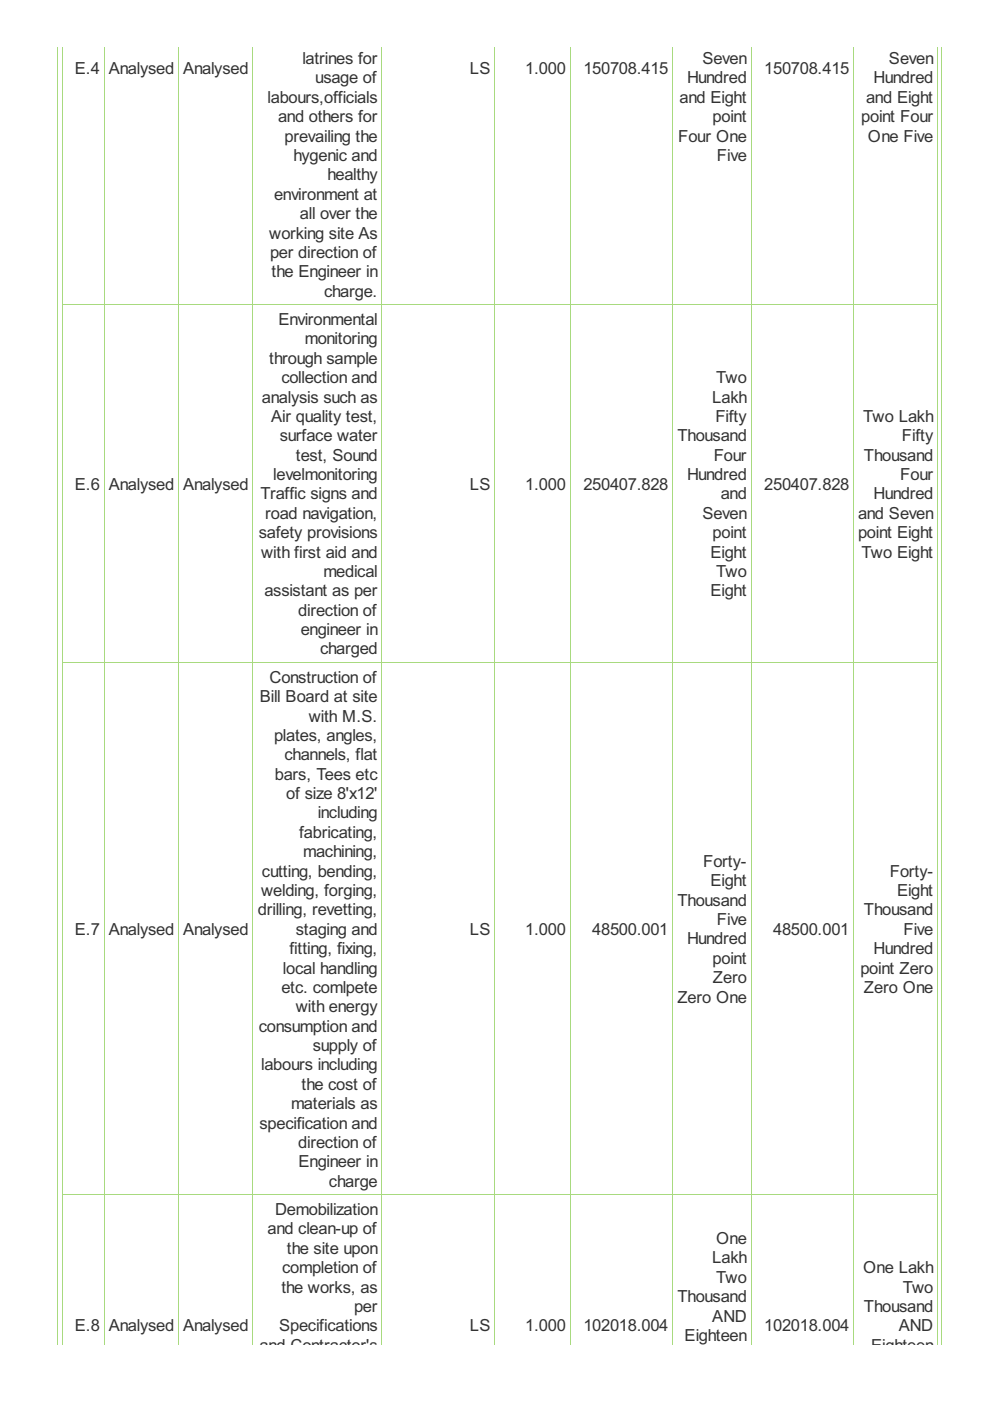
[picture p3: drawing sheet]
<svg xmlns="http://www.w3.org/2000/svg" width="210mm" height="297mm" viewBox="0 0 210 297" stroke-linecap="round" stroke-linejoin="round" font-family="sans-serif">
<defs><g id="words">
<g font-size="3.9" fill="#333">
<text x="15.9" y="15.6">E.4</text>
<text x="23.1" y="15.6">Analysed</text>
<text x="38.8" y="15.6">Analysed</text>
<text x="64.1" y="13.6">latrines for</text>
<text x="66.8" y="17.7">usage of</text>
<text x="99.6" y="15.6">LS</text>
<text x="111.4" y="15.6">1.000</text>
<text x="123.7" y="15.6">150708.415</text>
<text x="145.7" y="17.7">Hundred</text>
<text x="148.9" y="13.6">Seven</text>
<text x="162.1" y="15.6">150708.415</text>
<text x="185.2" y="17.7">Hundred</text>
<text x="188.5" y="13.6">Seven</text>
<text x="56.7" y="21.8">labours,officials</text>
<text x="144.1" y="21.8">and Eight</text>
<text x="183.6" y="21.8">and Eight</text>
<text x="59" y="25.9">and others for</text>
<text x="151.1" y="25.9">point</text>
<text x="182.6" y="25.9">point Four</text>
<text x="60.3" y="30">prevailing the</text>
<text x="62.2" y="34.1">hygenic and</text>
<text x="143.8" y="30">Four One</text>
<text x="152" y="34.1">Five</text>
<text x="184" y="30">One Five</text>
<text x="69.4" y="38.2">healthy</text>
<text x="58.1" y="42.4">environment at</text>
<text x="63.6" y="46.5">all over the</text>
<text x="57.1" y="50.6">working site As</text>
<text x="57.3" y="54.7">per direction of</text>
<text x="57.6" y="58.8">the Engineer in</text>
<text x="68.7" y="62.9">charge.</text>
<text x="59" y="68.9">Environmental</text>
<text x="57.1" y="77.1">through sample</text>
<text x="64.6" y="73">monitoring</text>
<text x="59.7" y="81.2">collection and</text>
<text x="151.8" y="81.2">Two</text>
<text x="55.5" y="85.3">analysis such as</text>
<text x="57.5" y="89.4">Air quality test,</text>
<text x="151" y="85.3">Lakh</text>
<text x="151.7" y="89.4">Fifty</text>
<text x="183" y="89.4">Two Lakh</text>
<text x="59.3" y="93.6">surface water</text>
<text x="143.6" y="93.6">Thousand</text>
<text x="191.2" y="93.6">Fifty</text>
<text x="57.9" y="101.8">levelmonitoring</text>
<text x="62.7" y="97.7">test, Sound</text>
<text x="145.7" y="101.8">Hundred</text>
<text x="151.3" y="97.7">Four</text>
<text x="183.2" y="97.7">Thousand</text>
<text x="190.9" y="101.8">Four</text>
<text x="15.9" y="103.8">E.6</text>
<text x="23.1" y="103.8">Analysed</text>
<text x="38.8" y="103.8">Analysed</text>
<text x="55.3" y="105.9">Traffic signs and</text>
<text x="99.6" y="103.8">LS</text>
<text x="111.4" y="103.8">1.000</text>
<text x="123.7" y="103.8">250407.828</text>
<text x="152.8" y="105.9">and</text>
<text x="162.1" y="103.8">250407.828</text>
<text x="185.2" y="105.9">Hundred</text>
<text x="56.2" y="110">road navigation,</text>
<text x="148.9" y="110">Seven</text>
<text x="181.9" y="110">and Seven</text>
<text x="54.9" y="114.1">safety provisions</text>
<text x="55.4" y="118.2">with first aid and</text>
<text x="150.6" y="118.2">Eight</text>
<text x="151.1" y="114.1">point</text>
<text x="181.9" y="114.1">point Eight</text>
<text x="182.7" y="118.2">Two Eight</text>
<text x="68.6" y="122.3">medical</text>
<text x="151.8" y="122.3">Two</text>
<text x="56.1" y="126.4">assistant as per</text>
<text x="63.2" y="130.5">direction of</text>
<text x="150.6" y="126.4">Eight</text>
<text x="63.8" y="134.7">engineer in</text>
<text x="67.9" y="138.8">charged</text>
<text x="55.1" y="148.9">Bill Board at site</text>
<text x="57.1" y="144.8">Construction of</text>
<text x="65.5" y="153">with M.S.</text>
<text x="58.1" y="157.1">plates, angles,</text>
<text x="60.3" y="161.2">channels, flat</text>
<text x="58.3" y="165.3">bars, Tees etc</text>
<text x="60.7" y="169.4">of size 8'x12'</text>
<text x="67.4" y="173.5">including</text>
<text x="63.4" y="177.6">fabricating,</text>
<text x="55.5" y="185.9">cutting, bending,</text>
<text x="64.3" y="181.7">machining,</text>
<text x="149.1" y="183.8">Forty-</text>
<text x="188.7" y="185.9">Forty-</text>
<text x="55.4" y="190">welding, forging,</text>
<text x="150.6" y="187.9">Eight</text>
<text x="190.2" y="190">Eight</text>
<text x="54.7" y="194.1">drilling, revetting,</text>
<text x="143.6" y="192">Thousand</text>
<text x="152" y="196.1">Five</text>
<text x="183.2" y="194.1">Thousand</text>
<text x="15.9" y="198.2">E.7</text>
<text x="23.1" y="198.2">Analysed</text>
<text x="38.8" y="198.2">Analysed</text>
<text x="61.4" y="202.3">fitting, fixing,</text>
<text x="62.7" y="198.2">staging and</text>
<text x="99.6" y="198.2">LS</text>
<text x="111.4" y="198.2">1.000</text>
<text x="125.6" y="198.2">48500.001</text>
<text x="145.7" y="200.2">Hundred</text>
<text x="163.9" y="198.2">48500.001</text>
<text x="185.2" y="202.3">Hundred</text>
<text x="191.6" y="198.2">Five</text>
<text x="60" y="206.4">local handling</text>
<text x="151.1" y="204.4">point</text>
<text x="151.2" y="208.5">Zero</text>
<text x="182.4" y="206.4">point Zero</text>
<text x="59.7" y="210.5">etc. comlpete</text>
<text x="62.7" y="214.6">with energy</text>
<text x="143.6" y="212.6">Zero One</text>
<text x="183.2" y="210.5">Zero One</text>
<text x="54.9" y="218.7">consumption and</text>
<text x="55.4" y="227">labours including</text>
<text x="66.3" y="222.8">supply of</text>
<text x="63.9" y="231.1">the cost of</text>
<text x="55" y="239.3">specification and</text>
<text x="61.7" y="235.2">materials as</text>
<text x="63.2" y="243.4">direction of</text>
<text x="63.3" y="247.5">Engineer in</text>
<text x="69.8" y="251.6">charge</text>
<text x="58.3" y="257.6">Demobilization</text>
<text x="56.7" y="261.7">and clean-up of</text>
<text x="151.8" y="263.8">One</text>
<text x="59.8" y="269.9">completion of</text>
<text x="60.9" y="265.8">the site upon</text>
<text x="151" y="267.9">Lakh</text>
<text x="183" y="269.9">One Lakh</text>
<text x="59.7" y="274">the works, as</text>
<text x="151.8" y="272">Two</text>
<text x="191.4" y="274">Two</text>
<text x="75.1" y="278.2">per</text>
<text x="143.6" y="276.1">Thousand</text>
<text x="151" y="280.2">AND</text>
<text x="183.2" y="278.2">Thousand</text>
<text x="15.9" y="282.3">E.8</text>
<text x="23.1" y="282.3">Analysed</text>
<text x="38.8" y="282.3">Analysed</text>
<text x="55" y="286.4">and Contractor's</text>
<text x="59.2" y="282.3">Specifications</text>
<text x="99.6" y="282.3">LS</text>
<text x="111.4" y="282.3">1.000</text>
<text x="123.7" y="282.3">102018.004</text>
<text x="145.2" y="284.3">Eighteen</text>
<text x="162.1" y="282.3">102018.004</text>
<text x="184.7" y="286.4">Eighteen</text>
<text x="190.5" y="282.3">AND</text>
</g>
</g></defs>
<g fill="none" stroke="#a8da7f" stroke-width=".21">
<path d="M12.1 9.9v275.2M13.2 9.9v275.2M22.1 9.9v275.2M37.8 9.9v275.2M53.6 9.9v275.2M81 9.9v275.2M104.9 9.9v275.2M120.9 9.9v275.2M142.6 9.9v275.2M159.2 9.9v275.2M181 9.9v275.2M198.8 9.9v275.2"/>
<path d="M199.6 9.9v275.2M13.1 64.5h185.8M13.1 140.4h185.8M13.1 253.2h185.8"/>
</g>
<use href="#words"/>
</svg>
